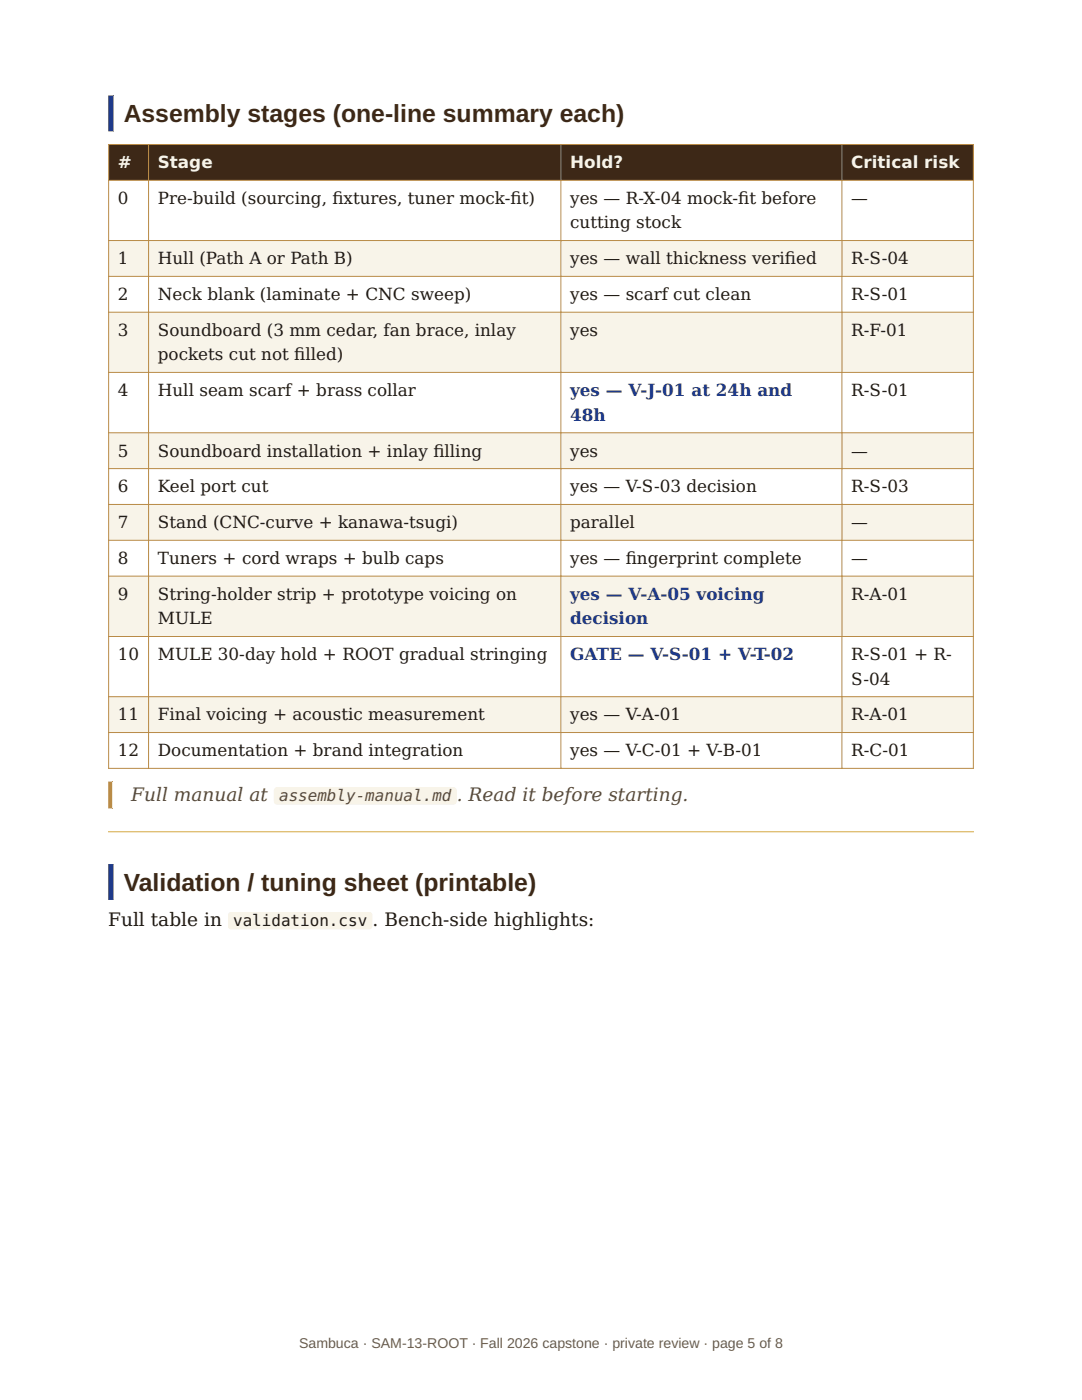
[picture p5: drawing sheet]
<svg xmlns="http://www.w3.org/2000/svg" width="216mm" height="279mm" viewBox="0 0 216 279" stroke-linecap="round" stroke-linejoin="round" font-family="sans-serif">
<defs><g id="words">
<g font-size="4.9" fill="#3d2817">
<text x="24.7" y="24.3">Assembly stages (one-line summary each)</text>
<text x="24.7" y="177.7">Validation / tuning sheet (printable)</text>
</g>
<g font-size="3.7" fill="#5c4a36">
<text x="26.2" y="159.9">Full manual at</text>
<text x="91.2" y="159.9">. Read it before starting.</text>
</g>
<g font-size="3.7" fill="#1f1a14">
<text x="21.6" y="184.8">Full table in</text>
<text x="74.3" y="184.8">. Bench-side highlights:</text>
</g>
<g font-size="3.4" fill="#f8f4e9">
<text x="23.5" y="33.6">#</text>
<text x="31.5" y="33.6">Stage</text>
<text x="113.8" y="33.6">Hold?</text>
<text x="169.9" y="33.6">Critical risk</text>
</g>
<g font-size="3.4" fill="#1f1a14">
<text x="23.5" y="40.7">0</text>
<text x="31.5" y="40.7">Pre-build (sourcing, f</text>
<text x="66.3" y="40.7">ixtures, tuner mock-f</text>
<text x="101.9" y="40.7">it)</text>
<text x="113.8" y="40.7">yes — R-X-04 mock-f</text>
<text x="147.3" y="40.7">it before</text>
<text x="169.9" y="40.7">—</text>
<text x="113.8" y="45.6">cutting stock</text>
<text x="23.5" y="52.7">1</text>
<text x="31.5" y="52.7">Hull (Path A or Path B)</text>
<text x="113.8" y="52.7">yes — wall thickness verif</text>
<text x="156.6" y="52.7">ied</text>
<text x="169.9" y="52.7">R-S-04</text>
<text x="23.5" y="59.9">2</text>
<text x="31.5" y="59.9">Neck blank (laminate + CNC sweep)</text>
<text x="113.8" y="59.9">yes — scarf cut clean</text>
<text x="169.9" y="59.9">R-S-01</text>
<text x="23.5" y="67">3</text>
<text x="31.5" y="67">Soundboard (3 mm cedar, fan brace, inlay</text>
<text x="31.5" y="71.9">pockets cut not f</text>
<text x="58.7" y="71.9">illed)</text>
<text x="113.8" y="67">yes</text>
<text x="169.9" y="67">R-F-01</text>
<text x="23.5" y="79.1">4</text>
<text x="31.5" y="79.1">Hull seam scarf + brass collar</text>
<text x="169.9" y="79.1">R-S-01</text>
<text x="23.5" y="91.1">5</text>
<text x="31.5" y="91.1">Soundboard installation + inlay f</text>
<text x="86.5" y="91.1">illing</text>
<text x="113.8" y="91.1">yes</text>
<text x="169.9" y="91.1">—</text>
<text x="23.5" y="98.3">6</text>
<text x="31.5" y="98.3">Keel port cut</text>
<text x="113.8" y="98.3">yes — V-S-03 decision</text>
<text x="169.9" y="98.3">R-S-03</text>
<text x="23.5" y="105.4">7</text>
<text x="31.5" y="105.4">Stand (CNC-curve + kanawa-tsugi)</text>
<text x="113.8" y="105.4">parallel</text>
<text x="169.9" y="105.4">—</text>
<text x="23.5" y="112.6">8</text>
<text x="31.5" y="112.6">Tuners + cord wraps + bulb caps</text>
<text x="113.8" y="112.6">yes — f</text>
<text x="124.9" y="112.6">ingerprint complete</text>
<text x="169.9" y="112.6">—</text>
<text x="23.5" y="119.7">9</text>
<text x="31.5" y="119.7">String-holder strip + prototype voicing on</text>
<text x="169.9" y="119.7">R-A-01</text>
<text x="31.5" y="124.6">MULE</text>
<text x="23.5" y="131.8">10</text>
<text x="31.5" y="131.8">MULE 30-day hold + ROOT gradual stringing</text>
<text x="169.9" y="131.8">R-S-01 + R-</text>
<text x="169.9" y="136.6">S-04</text>
<text x="23.5" y="143.8">11</text>
<text x="31.5" y="143.8">Final voicing + acoustic measurement</text>
<text x="113.8" y="143.8">yes — V-A-01</text>
<text x="169.9" y="143.8">R-A-01</text>
<text x="23.5" y="150.9">12</text>
<text x="31.5" y="150.9">Documentation + brand integration</text>
<text x="113.8" y="150.9">yes — V-C-01 + V-B-01</text>
<text x="169.9" y="150.9">R-C-01</text>
</g>
<g font-size="3.4" fill="#1e3a8a">
<text x="113.8" y="79.1">yes — V-J-01 at 24h and</text>
<text x="113.8" y="84">48h</text>
<text x="113.8" y="119.7">yes — V-A-05 voicing</text>
<text x="113.8" y="124.6">decision</text>
<text x="113.8" y="131.8">GATE — V-S-01 + V-T-02</text>
</g>
<text font-size="3.2" fill="#5c4a36" x="55.7" y="159.9">assembly-manual.md</text>
<text font-size="3.2" fill="#1f1a14" x="46.5" y="184.8">validation.csv</text>
<text font-size="2.8" fill="#6b5e4d" x="59.7" y="268.9">Sambuca · SAM-13-ROOT · Fall 2026 capstone · private review · page 5 of 8</text>
</g></defs>
<path d="M22.6 19l.1 7.2zM21.6 19h1.1v7.2h-1.1z" fill-rule="evenodd" fill="#1e3a8a"/>
<g fill="#3d2817">
<path d="M21.7 28.8h7.9v7.2h-7.9z"/>
<path d="M29.6 28.8h82.3v7.2h-82.3z"/>
<path d="M111.9 28.8h56.1v7.2h-56.1z"/>
<path d="M168 28.8h26.2v7.2h-26.2z"/>
</g>
<g fill="#f8f4e9">
<path d="M21.7 48h7.9v7.2h-7.9z"/>
<path d="M29.6 48h82.3v7.2h-82.3z"/>
<path d="M111.9 48h56.1v7.2h-56.1z"/>
<path d="M168 48h26.2v7.2h-26.2z"/>
<path d="M21.7 62.3h7.9v12h-7.9z"/>
<path d="M29.6 62.3h82.3v12h-82.3z"/>
<path d="M111.9 62.3h56.1v12h-56.1z"/>
<path d="M168 62.3h26.2v12h-26.2z"/>
<path d="M21.7 86.4h7.9v7.1h-7.9z"/>
<path d="M29.6 86.4h82.3v7.1h-82.3z"/>
<path d="M111.9 86.4h56.1v7.1h-56.1z"/>
<path d="M168 86.4h26.2v7.1h-26.2z"/>
<path d="M21.7 100.7h7.9v7.1h-7.9z"/>
<path d="M29.6 100.7h82.3v7.1h-82.3z"/>
<path d="M111.9 100.7h56.1v7.1h-56.1z"/>
<path d="M168 100.7h26.2v7.1h-26.2z"/>
<path d="M21.7 115h7.9v12h-7.9z"/>
<path d="M29.6 115h82.3v12h-82.3z"/>
<path d="M111.9 115h56.1v12h-56.1z"/>
<path d="M168 115h26.2v12h-26.2z"/>
<path d="M21.7 139h7.9v7.2h-7.9z"/>
<path d="M29.6 139h82.3v7.2h-82.3z"/>
<path d="M111.9 139h56.1v7.2h-56.1z"/>
<path d="M168 139h26.2v7.2h-26.2z"/>
</g>
<g fill="none" stroke="#b98b47" stroke-width=".2">
<path d="M21.6 28.8h172.7M21.6 36h172.7M21.7 28.8v124.6M29.6 28.8v124.6M111.9 28.8v124.6M168 28.8v124.6M194.2 28.8v124.6M21.6 48h172.7M21.6 55.2h172.7M21.6 62.3h172.7M21.6 74.3h172.7M21.6 86.4h172.7"/>
<path d="M21.6 93.5h172.7M21.6 100.7h172.7M21.6 107.8h172.7M21.6 115h172.7M21.6 127h172.7M21.6 139h172.7M21.6 146.2h172.7M21.6 153.3h172.7"/>
</g>
<path d="M22.4 156v5.3zM21.6 156h.8v5.3h-.8z" fill-rule="evenodd" fill="#b98b47"/>
<path d="M21.6 166.1h172.7zM21.6 165.9h172.7v.2h-172.7z" fill-rule="evenodd" fill="#d4a017"/>
<path d="M22.6 172.4l.1 7.2zM21.6 172.4h1.1v7.2h-1.1z" fill-rule="evenodd" fill="#1e3a8a"/>
<g fill="#f8f4e9">
<path d="M54.6 157.1h36.6v3.5h-36.6z"/>
<path d="M45.5 182h28.8v3.5h-28.8z"/>
</g>
<use href="#words"/>
</svg>
